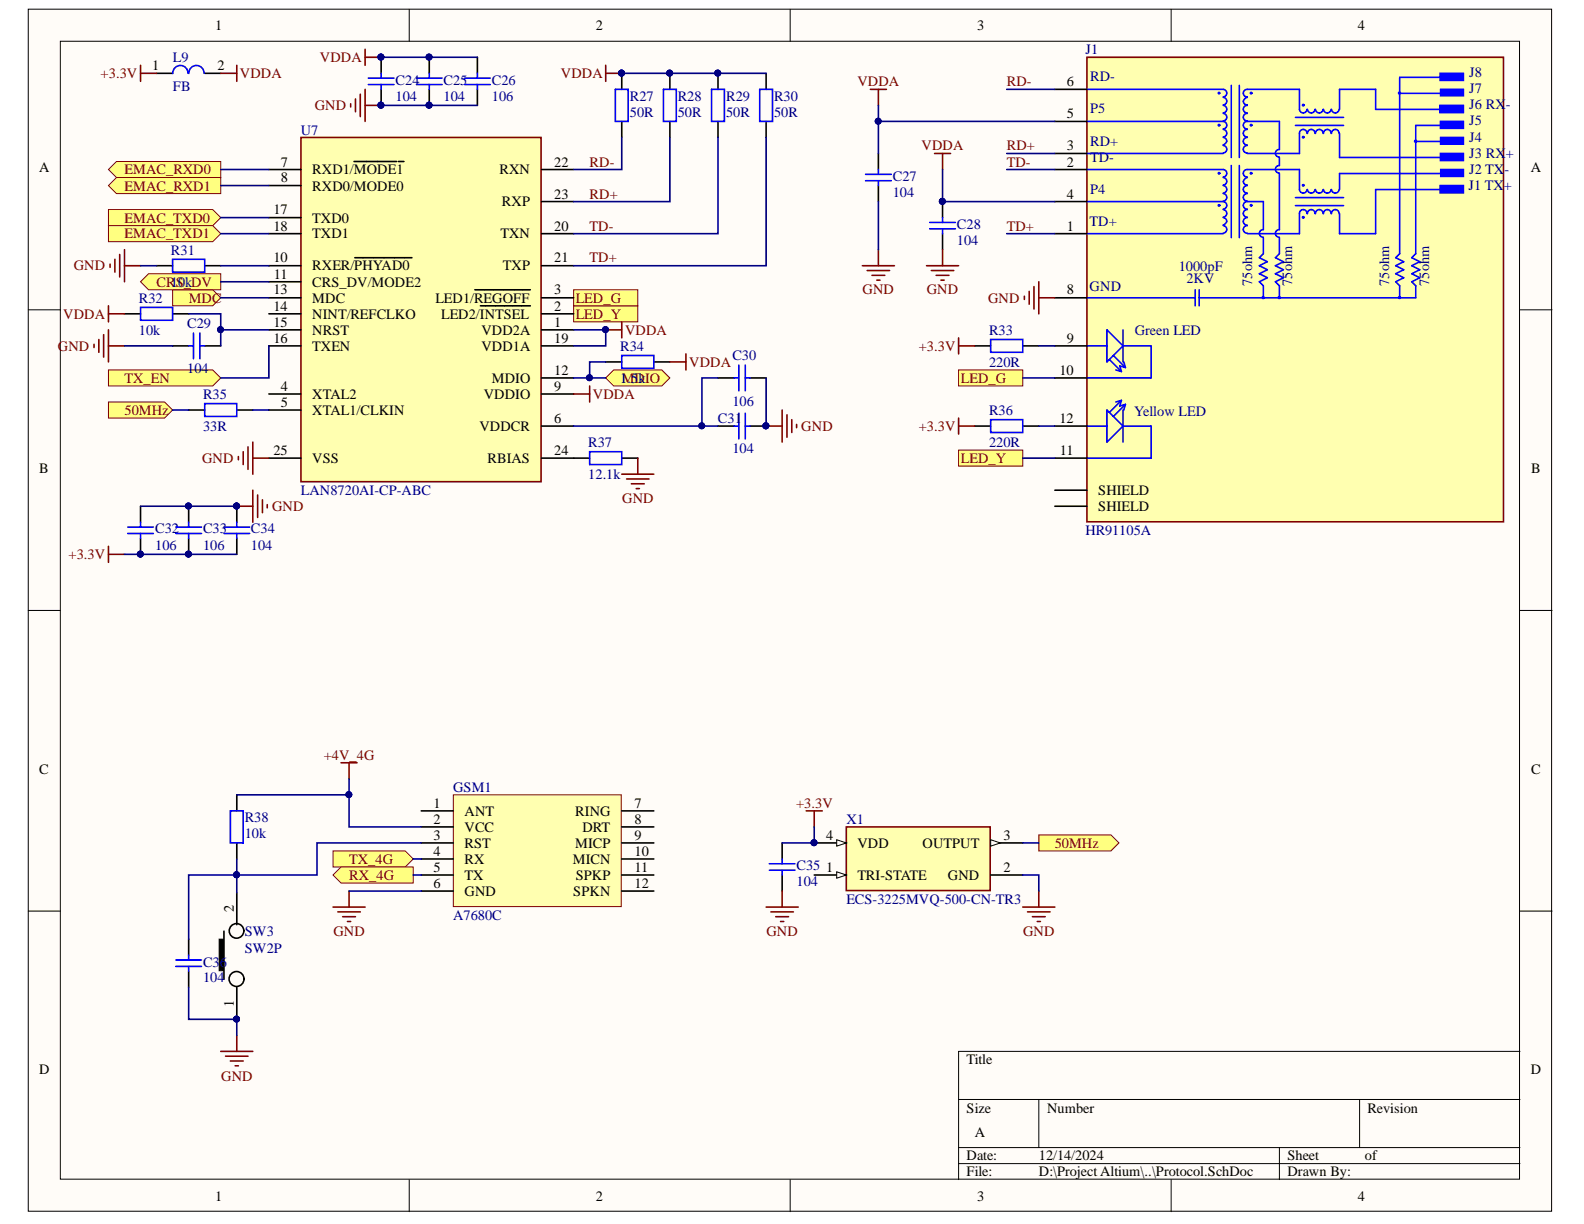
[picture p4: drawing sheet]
<svg xmlns="http://www.w3.org/2000/svg" width="279mm" height="216mm" viewBox="0 0 279 216" stroke-linecap="round" stroke-linejoin="round" font-family="sans-serif">
<defs><g id="words">
<g font-size="2.5">
<text x="37.9" y="5.3">1</text>
<text x="105.1" y="5.3">2</text>
<text x="172.4" y="5.3">3</text>
<text x="239.5" y="5.3">4</text>
<text x="26.9" y="12.4">1</text>
<text x="38.4" y="12.4">2</text>
<text x="188.1" y="15.2">6</text>
<text x="188.1" y="20.9">5</text>
<text x="49.5" y="29.4">7</text>
<text x="97.7" y="29.4">22</text>
<text x="188.1" y="26.5">3</text>
<text x="188.1" y="29.4">2</text>
<text x="6.9" y="30.4">A</text>
<text x="49.5" y="32.2">8</text>
<text x="55.1" y="33.6">RXD0/MODE0</text>
<text x="55.1" y="30.7">RXD1/MODE1</text>
<text x="88.1" y="30.7">RXN</text>
<text x="97.7" y="35">23</text>
<text x="188.1" y="35">4</text>
<text x="270" y="30.4">A</text>
<text x="48.2" y="40.7">18</text>
<text x="48.2" y="37.8">17</text>
<text x="55.1" y="39.3">TXD0</text>
<text x="88.5" y="36.4">RXP</text>
<text x="97.7" y="40.7">20</text>
<text x="188.1" y="40.7">1</text>
<text x="48.2" y="46.3">10</text>
<text x="55.1" y="47.7">RXER/PHYAD0</text>
<text x="55.1" y="42.1">TXD1</text>
<text x="88.3" y="42.1">TXN</text>
<text x="88.7" y="47.7">TXP</text>
<text x="97.7" y="46.3">21</text>
<text x="48.2" y="51.9">13</text>
<text x="48.3" y="49.1">11</text>
<text x="55.1" y="50.6">CRS_DV/MODE2</text>
<text x="55.1" y="53.4">MDC</text>
<text x="76.8" y="53.4">LED1/REGOFF</text>
<text x="97.7" y="51.9">3</text>
<text x="188.1" y="51.9">8</text>
<text x="48.2" y="57.6">15</text>
<text x="48.2" y="54.8">14</text>
<text x="55.1" y="59">NRST</text>
<text x="55.1" y="56.2">NINT/REFCLKO</text>
<text x="77.8" y="56.2">LED2/INTSEL</text>
<text x="84.9" y="59">VDD2A</text>
<text x="97.7" y="57.6">1</text>
<text x="97.7" y="54.8">2</text>
<text x="48.2" y="60.5">16</text>
<text x="55.1" y="61.9">TXEN</text>
<text x="84.9" y="61.9">VDD1A</text>
<text x="97.7" y="60.5">19</text>
<text x="188.1" y="60.5">9</text>
<text x="49.5" y="68.9">4</text>
<text x="49.5" y="71.8">5</text>
<text x="55.1" y="70.3">XTAL2</text>
<text x="85.3" y="70.3">VDDIO</text>
<text x="86.8" y="67.6">MDIO</text>
<text x="97.7" y="66.1">12</text>
<text x="97.7" y="68.9">9</text>
<text x="186.9" y="66.1">10</text>
<text x="55.1" y="73.2">XTAL1/CLKIN</text>
<text x="84.6" y="76">VDDCR</text>
<text x="97.7" y="74.6">6</text>
<text x="186.9" y="74.6">12</text>
<text x="6.9" y="83.4">B</text>
<text x="48.2" y="80.2">25</text>
<text x="55.1" y="81.7">VSS</text>
<text x="86" y="81.7">RBIAS</text>
<text x="97.7" y="80.2">24</text>
<text x="187" y="80.2">11</text>
<text x="270.1" y="83.4">B</text>
<text x="193.7" y="87.3">SHIELD</text>
<text x="193.7" y="90.2">SHIELD</text>
<text x="6.9" y="136.5">C</text>
<text x="270.1" y="136.5">C</text>
<text x="76.5" y="142.5">1</text>
<text x="82" y="143.9">ANT</text>
<text x="101.5" y="143.9">RING</text>
<text x="111.9" y="142.5">7</text>
<text x="76.5" y="145.3">2</text>
<text x="76.5" y="148.1">3</text>
<text x="82" y="146.7">VCC</text>
<text x="82" y="149.6">RST</text>
<text x="101.5" y="149.6">MICP</text>
<text x="102.7" y="146.7">DRT</text>
<text x="111.9" y="145.3">8</text>
<text x="111.9" y="148.1">9</text>
<text x="145.7" y="148.1">4</text>
<text x="151.2" y="149.6">VDD</text>
<text x="162.7" y="149.6">OUTPUT</text>
<text x="177" y="148.1">3</text>
<text x="76.5" y="151">4</text>
<text x="76.5" y="153.8">5</text>
<text x="82" y="152.3">RX</text>
<text x="82" y="155.2">TX</text>
<text x="101" y="152.3">MICN</text>
<text x="101.6" y="155.2">SPKP</text>
<text x="111.9" y="151">10</text>
<text x="111.9" y="153.8">11</text>
<text x="145.7" y="153.8">1</text>
<text x="151.2" y="155.2">TRI-STATE</text>
<text x="167.2" y="155.2">GND</text>
<text x="177" y="153.8">2</text>
<text x="41.2" y="160.9" transform="rotate(-90 41.2 160.9)">2</text>
<text x="76.5" y="156.6">6</text>
<text x="82" y="158">GND</text>
<text x="101.1" y="158">SPKN</text>
<text x="111.9" y="156.6">12</text>
<text x="41.2" y="177.7" transform="rotate(-90 41.2 177.7)">1</text>
<text x="6.9" y="189.5">D</text>
<text x="170.5" y="187.7">Title</text>
<text x="270" y="189.5">D</text>
<text x="170.5" y="196.3">Size</text>
<text x="184.7" y="196.3">Number</text>
<text x="241.2" y="196.3">Revision</text>
<text x="171.9" y="200.5">A</text>
<text x="170.5" y="204.7">Date:</text>
<text x="170.5" y="207.5">File:</text>
<text x="183.2" y="204.7">12/14/2024</text>
<text x="183.2" y="207.5">D:\Project Altium\..\Protocol.SchDoc</text>
<text x="227.1" y="204.7">Sheet</text>
<text x="227.1" y="207.5">Drawn By:</text>
<text x="240.7" y="204.7">of</text>
<text x="37.9" y="211.8">1</text>
<text x="105.1" y="211.8">2</text>
<text x="172.4" y="211.8">3</text>
<text x="239.5" y="211.8">4</text>
</g>
<g font-size="2.5" fill="#000080">
<text x="30.5" y="11">L9</text>
<text x="191.4" y="9.5">J1</text>
<text x="30.5" y="16">FB</text>
<text x="69.8" y="14.9">C24</text>
<text x="69.8" y="17.7">104</text>
<text x="78.2" y="14.9">C25</text>
<text x="78.2" y="17.7">104</text>
<text x="86.8" y="14.9">C26</text>
<text x="86.8" y="17.7">106</text>
<text x="111.1" y="17.7">R27</text>
<text x="119.5" y="17.7">R28</text>
<text x="128.1" y="17.7">R29</text>
<text x="136.5" y="17.7">R30</text>
<text x="192.3" y="14.4">RD-</text>
<text x="259.1" y="13.6">J8</text>
<text x="259.1" y="16.5">J7</text>
<text x="53.1" y="23.7">U7</text>
<text x="111.1" y="20.6">50R</text>
<text x="119.5" y="20.6">50R</text>
<text x="128.1" y="20.6">50R</text>
<text x="136.5" y="20.6">50R</text>
<text x="192.3" y="20">P5</text>
<text x="259.1" y="19.3">J6 RX</text>
<text x="259.1" y="22.1">J5</text>
<text x="265.6" y="19.3">-</text>
<text x="192.3" y="25.8">RD+</text>
<text x="192.3" y="28.5">TD-</text>
<text x="259.1" y="25">J4</text>
<text x="259.1" y="27.8">J3 RX</text>
<text x="265.6" y="27.8">+</text>
<text x="157.5" y="31.9">C27</text>
<text x="157.5" y="34.7">104</text>
<text x="192.3" y="34.2">P4</text>
<text x="259" y="33.5">J1 TX</text>
<text x="259.1" y="30.7">J2 TX</text>
<text x="265.3" y="33.5">+</text>
<text x="265.4" y="30.7">-</text>
<text x="168.8" y="40.4">C28</text>
<text x="192.2" y="39.9">TD+</text>
<text x="30.2" y="44.9">R31</text>
<text x="168.8" y="43.2">104</text>
<text x="207.9" y="47.8">1000pF</text>
<text x="24.5" y="53.4">R32</text>
<text x="30.2" y="50.6">10k</text>
<text x="192.2" y="51.3">GND</text>
<text x="209.3" y="49.9">2KV</text>
<text x="220.8" y="50.4" transform="rotate(-90 220.8 50.4)">75ohm</text>
<text x="227.9" y="50.4" transform="rotate(-90 227.9 50.4)">75ohm</text>
<text x="245" y="50.4" transform="rotate(-90 245 50.4)">75ohm</text>
<text x="252.1" y="50.4" transform="rotate(-90 252.1 50.4)">75ohm</text>
<text x="24.5" y="59">10k</text>
<text x="33" y="57.9">C29</text>
<text x="174.5" y="59">R33</text>
<text x="200.1" y="59.1">Green LED</text>
<text x="33" y="65.9">104</text>
<text x="109.4" y="61.9">R34</text>
<text x="129.2" y="63.6">C30</text>
<text x="174.5" y="64.7">220R</text>
<text x="35.8" y="70.3">R35</text>
<text x="109.4" y="67.6">1.5k</text>
<text x="129.2" y="71.5">106</text>
<text x="35.8" y="76">33R</text>
<text x="126.6" y="74.6">C31</text>
<text x="174.5" y="73.2">R36</text>
<text x="200.1" y="73.3">Yellow LED</text>
<text x="103.7" y="78.9">R37</text>
<text x="129.2" y="80">104</text>
<text x="174.5" y="78.9">220R</text>
<text x="53.1" y="87.3">LAN8720AI-CP-ABC</text>
<text x="103.7" y="84.5">12.1k</text>
<text x="27.4" y="94.1">C32</text>
<text x="35.8" y="94.1">C33</text>
<text x="44.3" y="94.1">C34</text>
<text x="191.4" y="94.4">HR91105A</text>
<text x="27.4" y="96.9">106</text>
<text x="35.8" y="96.9">106</text>
<text x="44.3" y="96.9">104</text>
<text x="79.9" y="139.7">GSM1</text>
<text x="43.2" y="145">R38</text>
<text x="43.2" y="147.9">10k</text>
<text x="149.3" y="145.3">X1</text>
<text x="140.5" y="153.5">C35</text>
<text x="140.5" y="156.3">104</text>
<text x="149.3" y="159.4">ECS-3225MVQ-500-CN-TR3</text>
<text x="43.2" y="165.2">SW3</text>
<text x="79.9" y="162.3">A7680C</text>
<text x="35.8" y="170.5">C36</text>
<text x="35.8" y="173.3">104</text>
<text x="43.2" y="168">SW2P</text>
</g>
<g font-size="2.5" fill="#800000">
<text x="56.4" y="11">VDDA</text>
<text x="17.7" y="13.8">+3.3V</text>
<text x="42.3" y="13.8">VDDA</text>
<text x="98.9" y="13.8">VDDA</text>
<text x="151.2" y="15.2">VDDA</text>
<text x="177.6" y="15.2">RD-</text>
<text x="55.5" y="19.4">GND</text>
<text x="104" y="29.4">RD-</text>
<text x="162.5" y="26.5">VDDA</text>
<text x="177.6" y="29.4">TD-</text>
<text x="177.6" y="26.5">RD+</text>
<text x="22" y="30.7">EMAC_RXD0</text>
<text x="22" y="33.6">EMAC_RXD1</text>
<text x="104" y="35">RD+</text>
<text x="22" y="39.3">EMAC_TXD0</text>
<text x="104" y="40.7">TD-</text>
<text x="177.6" y="40.7">TD+</text>
<text x="13" y="47.7">GND</text>
<text x="22" y="42.1">EMAC_TXD1</text>
<text x="104" y="46.3">TD+</text>
<text x="27.6" y="50.6">CRS_DV</text>
<text x="33.3" y="53.4">MDC</text>
<text x="101.6" y="53.4">LED_G</text>
<text x="152.2" y="51.9">GND</text>
<text x="163.5" y="51.9">GND</text>
<text x="174.3" y="53.4">GND</text>
<text x="11.2" y="56.2">VDDA</text>
<text x="101.6" y="56.2">LED_Y</text>
<text x="110.3" y="59">VDDA</text>
<text x="10.2" y="61.9">GND</text>
<text x="121.6" y="64.7">VDDA</text>
<text x="162" y="61.9">+3.3V</text>
<text x="22" y="67.6">TX_EN</text>
<text x="104.6" y="70.3">VDDA</text>
<text x="109.7" y="67.6">MDIO</text>
<text x="169.5" y="67.6">LED_G</text>
<text x="22" y="73.2">50MHz</text>
<text x="141.3" y="76">GND</text>
<text x="162" y="76">+3.3V</text>
<text x="35.7" y="81.7">GND</text>
<text x="169.5" y="81.7">LED_Y</text>
<text x="109.7" y="88.8">GND</text>
<text x="48" y="90.2">GND</text>
<text x="12.1" y="98.6">+3.3V</text>
<text x="57.1" y="134">+4V_4G</text>
<text x="140.4" y="142.5">+3.3V</text>
<text x="186" y="149.6">50MHz</text>
<text x="61.6" y="152.3">TX_4G</text>
<text x="61.6" y="155.2">RX_4G</text>
<text x="58.8" y="165.1">GND</text>
<text x="135.2" y="165.1">GND</text>
<text x="180.5" y="165.1">GND</text>
<text x="39" y="190.6">GND</text>
</g>
</g></defs>
<g fill="#fffcf8" stroke="#000" stroke-width=".18">
<path d="M5 1.6h268.7v212h-268.7z"/>
<path d="M10.6 7.3h257.4v200.7h-257.4z"/>
</g>
<g fill="none" stroke="#000" stroke-width=".18">
<path d="M72.2 1.6v5.7M139.4 1.6v5.7M206.6 1.6v5.7M5 54.6h5.6M268.1 54.6h5.7M5 107.7h5.6M268.1 107.7h5.7M5 160.7h5.6M268.1 160.7h5.7M169.1 193.9h99M183.2 193.9v8.5M239.8 193.9v8.5"/>
<path d="M268.1 185.5h-99v22.6M72.2 208.1v5.6M139.4 208.1v5.6M169.1 202.4h99M169.1 205.2h99M206.6 208.1v5.6M225.7 202.4v5.7"/>
</g>
<g fill="none" stroke="#000" stroke-width=".28">
<path d="M67.2 10.1v2.8M67.2 15.8v2.8M75.7 10.1v2.8M75.7 15.8v2.8M109.7 12.9v2.9M118.2 12.9v2.9M126.6 12.9v2.9M135.1 12.9v2.9M109.7 21.4v2.8M118.2 21.4v2.8M126.6 21.4v2.8M135.1 21.4v2.8"/>
<path d="M22 55.4h2.8M30.4 55.4h2.9M126.6 75.2h2.9M132.3 75.2h2.8M171.9 61h2.8M180.4 61h2.8"/>
</g>
<g fill="none" stroke="#00f" stroke-width=".28">
<path d="M65 13.8h4.5M65 14.9h4.5M67.2 12.9v.9M67.2 14.9v.9M73.5 13.8h4.5M73.5 14.9h4.5M75.7 12.9v.9M75.7 14.9v.9M108.5 15.8h2.3v5.6h-2.3zM117 15.8h2.3v5.6h-2.3zM125.5 15.8h2.3v5.6h-2.3zM134 15.8h2.3v5.6h-2.3z"/>
<path d="M24.8 54.2h5.6v2.3h-5.6zM174.7 59.9h5.7v2.2h-5.7zM129.5 75.2h.8M130.3 72.9v4.5M131.5 72.9v4.5M131.5 75.2h.8"/>
</g>
<g fill="#000080" stroke="#000080" stroke-width=".18">
<circle cx="135.1" cy="75.1" r=".52"/>
<circle cx="126.6" cy="12.9" r=".52"/>
<circle cx="118.1" cy="12.9" r=".52"/>
<circle cx="109.6" cy="12.9" r=".52"/>
<circle cx="75.7" cy="18.5" r=".52"/>
<circle cx="75.7" cy="10.1" r=".52"/>
<circle cx="67.2" cy="18.5" r=".52"/>
<circle cx="67.2" cy="10.1" r=".52"/>
</g>
<path d="M135.1 75.2h2.9M138 72.3v5.7M138.8 73.2v3.9M139.7 74v2.3M140.5 74.9v.5" fill="none" stroke="#800000" stroke-width=".28"/>
<g fill="#ffff80" stroke="#800000" stroke-width=".18">
<path d="M19.1 65.3h18.4l1.4 1.4-1.4 1.4h-18.4z" fill-rule="evenodd"/>
<path d="M19.1 37h18.4l1.4 1.4-1.4 1.4h-18.4z" fill-rule="evenodd"/>
<path d="M19.1 39.8h18.4l1.4 1.4-1.4 1.4h-18.4z" fill-rule="evenodd"/>
<path d="M19.1 29.9l1.4-1.4h18.4v2.8h-18.4z" fill-rule="evenodd"/>
<path d="M19.1 32.7l1.4-1.4h18.4v2.8h-18.4z" fill-rule="evenodd"/>
<path d="M30.4 51.1h7.1l1.4 1.4-1.4 1.4h-7.1z" fill-rule="evenodd"/>
<path d="M106.8 66.7l1.5-1.4h8.4l1.5 1.4-1.5 1.4h-8.4z" fill-rule="evenodd"/>
<path d="M24.8 49.7l1.4-1.4h12.7v2.8h-12.7z" fill-rule="evenodd"/>
</g>
<path d="M149.3 145.9h25.4v11.2h-25.4z" fill="#ffffb0" stroke="#800000" stroke-width=".28"/>
<path d="M143.6 148.7h5.7" fill="none" stroke="#000" stroke-width=".28"/>
<path d="M147.6 148.1l1.7 .6-1.7 .6z" fill="#fffcf8"/>
<path d="M147.6 148.1l1.7 .6-1.7 .6z" fill="none" stroke="#000" stroke-width=".18"/>
<circle cx="143.6" cy="148.6" r=".52" fill="#000080" stroke="#000080" stroke-width=".18"/>
<path d="M143.6 154.3h5.7" fill="none" stroke="#000" stroke-width=".28"/>
<path d="M147.6 153.8l1.7 .5-1.7 .6z" fill="#fffcf8"/>
<path d="M147.6 153.8l1.7 .5-1.7 .6z" fill="none" stroke="#000" stroke-width=".18"/>
<path d="M174.7 148.7h5.7" fill="none" stroke="#000" stroke-width=".28"/>
<path d="M174.7 148.1l1.7 .6-1.7 .6z" fill="#fffcf8"/>
<path d="M174.7 148.1l1.7 .6-1.7 .6z" fill="none" stroke="#000" stroke-width=".18"/>
<path d="M138 148.7v2.8M138 154.3v2.9M174.7 154.3h5.7" fill="none" stroke="#000" stroke-width=".28"/>
<circle cx="143.6" cy="148.6" r=".52" fill="#000080" stroke="#000080" stroke-width=".18"/>
<path d="M135.7 153.5h4.5M135.7 152.4h4.5M138 151.5v.9M138 153.5v.8" fill="none" stroke="#00f" stroke-width=".28"/>
<path d="M135.1 160h5.7M138 157.2v2.8M180.4 160h5.7M183.2 157.2v2.8M136 160.8h3.9M136.8 161.7h2.3M137.7 162.5h.5M181.3 160.8h3.9M182.1 161.7h2.3M182.9 162.5h.6" fill="none" stroke="#800000" stroke-width=".28"/>
<g fill="#ffff80" stroke="#800000" stroke-width=".18">
<path d="M183.2 147.3h12.8l1.4 1.4-1.4 1.4h-12.8z" fill-rule="evenodd"/>
<path d="M19.1 70.9h9.9l1.4 1.4-1.4 1.4h-9.9z" fill-rule="evenodd"/>
</g>
<path d="M126.6 66.7h2.9M132.3 66.7h2.8" fill="none" stroke="#000" stroke-width=".28"/>
<path d="M129.5 66.7h.8M130.3 64.4v4.5M131.5 64.4v4.5M131.5 66.7h.8" fill="none" stroke="#00f" stroke-width=".28"/>
<path d="M80 140.2h29.6v19.7h-29.6z" fill="#ffffb0" stroke="#800000" stroke-width=".18"/>
<path d="M74.3 143h5.7M74.3 145.9h5.7M74.3 148.7h5.7M74.3 151.5h5.7M74.3 154.3h5.7M74.3 157.2h5.7M109.7 143h5.6M109.7 145.9h5.6M109.7 148.7h5.6M109.7 151.5h5.6M109.7 154.3h5.6M109.7 157.2h5.6" fill="none" stroke="#000" stroke-width=".28"/>
<path d="M60.2 134.5h2.8M61.6 134.5v2.9M58.7 160h5.7M61.6 157.2v2.8M59.6 160.8h4M60.4 161.7h2.3M61.3 162.5h.6" fill="none" stroke="#800000" stroke-width=".28"/>
<g fill="#ffff80" stroke="#800000" stroke-width=".18">
<path d="M58.7 150.1h12.8l1.4 1.4-1.4 1.4h-12.8z" fill-rule="evenodd"/>
<path d="M58.7 154.3l1.5-1.4h12.7v2.9h-12.7z" fill-rule="evenodd"/>
</g>
<g fill="none" stroke="#000" stroke-width=".28">
<path d="M41.8 140.2v2.8M41.8 148.7v2.8M41.8 157.5v5.6M33.3 165.7v2.8M33.3 171.3v2.8M39.5 164.2v8.5M41.8 174.1v5.7"/>
<circle cx="41.7" cy="164.2" r="1.29"/>
<circle cx="41.7" cy="172.7" r="1.32"/>
</g>
<circle cx="41.7" cy="179.8" r=".52" fill="#000080" stroke="#000080" stroke-width=".18"/>
<path d="M38.7 165.7h.7v5.5h-.7z" fill="#000" stroke="#000" stroke-width=".18"/>
<path d="M40.6 143h2.3v5.7h-2.3zM31 169.3h4.5M31 170.5h4.5M33.3 168.5v.8M33.3 170.5v.8" fill="none" stroke="#00f" stroke-width=".28"/>
<path d="M38.9 185.5h5.7M39.8 186.3h3.9M40.6 187.1h2.3M41.5 188h.5M41.8 182.6v2.9" fill="none" stroke="#800000" stroke-width=".28"/>
<g fill="#ffff80" stroke="#800000" stroke-width=".18">
<path d="M101.2 53.9h11.3v2.9h-11.3z" fill-rule="evenodd"/>
<path d="M101.2 51.1h11.3v2.8h-11.3z" fill-rule="evenodd"/>
</g>
<path d="M171.9 75.2h2.8M180.4 75.2h2.8" fill="none" stroke="#000" stroke-width=".28"/>
<path d="M174.7 74h5.7v2.3h-5.7z" fill="none" stroke="#00f" stroke-width=".28"/>
<g fill="#ffff80" stroke="#800000" stroke-width=".18">
<path d="M169.1 79.4h11.3v2.8h-11.3z" fill-rule="evenodd"/>
<path d="M169.1 65.3h11.3v2.8h-11.3z" fill-rule="evenodd"/>
</g>
<path d="M30.4 61h2.9M36.1 61h2.8M41.8 89.3v2.8M41.8 94.9v2.9" fill="none" stroke="#000" stroke-width=".28"/>
<circle cx="41.7" cy="89.3" r=".52" fill="#000080" stroke="#000080" stroke-width=".18"/>
<path d="M34.1 58.7v4.6M35.3 58.7v4.6M33.3 61h.8M35.3 61h.8M39.5 94.1h4.5M39.5 93h4.5M41.8 92.1v.9M41.8 94.1v.8" fill="none" stroke="#00f" stroke-width=".28"/>
<g fill="none" stroke="#800000" stroke-width=".28">
<path d="M17.4 59.9v2.2M18.3 59v4M19.1 58.2v5.6M169.1 59.6v2.8M16.6 60.7v.6M19.1 61h2.9M169.1 61h2.8M169.1 73.7v2.9M169.1 75.2h2.8M19.1 96.4v2.8M19.1 97.8h2.9M41.8 89.3h2.8"/>
<path d="M44.6 86.5v5.6M45.4 87.3v4M46.3 88.2v2.2M47.1 89v.6M142.2 143h2.8M143.6 143v2.9"/>
</g>
<path d="M53.1 24.2h42.3v60.8h-42.3z" fill="#ffffb0" stroke="#800000" stroke-width=".28"/>
<g fill="none" stroke="#000" stroke-width=".28">
<path d="M47.4 29.9h5.7M47.4 32.7h5.7M47.4 38.4h5.7M62.4 28.5h6M68.5 28.5h1.5M70.3 28.5h.9M95.5 29.9h5.7M95.5 35.6h5.7M47.4 41.2h5.7M47.4 46.9h5.7M47.4 58.2h5.7M47.4 55.4h5.7"/>
<path d="M47.4 52.5h5.7M47.4 49.7h5.7M62.6 45.5h10.1M83.8 51.1h1.7M84.7 53.9h5.7M85.5 51.1h8M90.5 53.9h3M95.5 41.2h5.7M95.5 46.9h5.7M95.5 58.2h5.7M95.5 55.4h5.7M95.5 52.5h5.7"/>
<path d="M47.4 61h5.7M47.4 69.5h5.7M47.4 72.3h5.7M95.5 61h5.7M95.5 69.5h5.7M95.5 75.2h5.7M95.5 66.7h5.7M47.4 80.8h5.7M95.5 80.8h5.7"/>
</g>
<path d="M191.7 10.1h73.5v81.9h-73.5z" fill="#ffffb0" stroke="#800000" stroke-width=".28"/>
<g fill="#00f" stroke="#00f" stroke-width=".28">
<path d="M254 32.7h4.1v1.3h-4.1z"/>
<path d="M254 18.6h4.1v1.3h-4.1z"/>
<path d="M254 12.9h4.1v1.3h-4.1z"/>
<path d="M254.1 27.1h4v1.2h-4z"/>
<path d="M254.1 21.4h4v1.2h-4z"/>
<path d="M254.1 29.9h4v1.2h-4z"/>
<path d="M254.1 24.2h4v1.2h-4z"/>
<path d="M254.1 15.8h4v1.1h-4z"/>
</g>
<g fill="none" stroke="#00f" stroke-width=".28">
<path d="M33.2 12.9a1.34 1.34 0 0 0-1.4-1.4 1.34 1.34 0 0 0-1.3 1.5M36 12.9a1.34 1.34 0 0 0-1.4-1.4 1.34 1.34 0 0 0-1.3 1.5M81.9 14.9h4.6M81.9 13.8h4.6M84.2 12.9v.9M84.2 14.9v.9M191.7 15.8h24.1a.66 .66 0 0 1 .6 .6 .66 .66 0 0 1-.6 .7M215.8 18.6a.66 .66 0 0 1 .6 .7 .66 .66 0 0 1-.6 .6M215.8 17.2a.66 .66 0 0 1 .6 .6 .66 .66 0 0 1-.6 .7M217.2 15.1v12.7M218.6 15.1v12.7M219.3 17.9a.66 .66 0 0 0 .7 .6"/>
<path d="M220 17.1a.67 .67 0 0 1-.7-.7 .67 .67 0 0 1 .7-.6h9.2v3.5a.66 .66 0 0 0 .7 .6 .66 .66 0 0 0 .6-.6M220 17.2a.96 .96 0 0 0-.7 .7M220 18.6a.66 .66 0 0 0-.7 .7 .66 .66 0 0 0 .7 .6M232 19.3a.66 .66 0 0 1-.7 .6 .66 .66 0 0 1-.7-.6M233.4 19.3a.66 .66 0 0 1-.7 .6 .66 .66 0 0 1-.7-.6M234.8 19.3a.66 .66 0 0 1-.7 .6 .66 .66 0 0 1-.6-.6M236.2 19.3a.66 .66 0 0 1-.7 .6 .66 .66 0 0 1-.6-.6M236.3 19.3v-3.5h6.3v3.5h12.1M246.9 16.5h7.8M254.7 13.6h-7.8v31.1l-.7 .8 1.4 .7-1.4 .7 1.4 .7-1.4 .7 1.4 .7-1.4 .7 .7 .7v2.1M152.7 30.7h4.5M152.7 31.9h4.5"/>
<path d="M154.9 29.9v.8M154.9 31.9v.8M164 39.2h4.5M166.3 38.4v.8M191.7 21.4h24.1a.66 .66 0 0 1 .6 .7 .66 .66 0 0 1-.6 .6M191.7 35.6h24.1a.66 .66 0 0 1 .6 .6 .66 .66 0 0 1-.6 .7M191.7 29.9h24.1a.66 .66 0 0 1 .6 .7 .66 .66 0 0 1-.6 .6M191.7 27.1h24.1M215.8 25.7a.66 .66 0 0 1 .6 .6 .66 .66 0 0 1-.6 .7M215.8 24.2a.66 .66 0 0 1 .6 .7M215.8 22.8a.66 .66 0 0 1 .6 .7 .66 .66 0 0 1-.6 .7M215.8 20a.66 .66 0 0 1 .6 .7 .66 .66 0 0 1-.6 .6"/>
<path d="M215.8 39.8a.66 .66 0 0 1 .6 .7 .66 .66 0 0 1-.6 .6M215.8 38.4a.66 .66 0 0 1 .6 .7 .66 .66 0 0 1-.7 .6M215.8 37a.66 .66 0 0 1 .6 .6 .66 .66 0 0 1-.6 .7M215.8 34.1a.66 .66 0 0 1 .6 .7 .66 .66 0 0 1-.6 .7M215.8 32.7a.66 .66 0 0 1 .6 .7 .66 .66 0 0 1-.6 .7M215.8 31.3a.66 .66 0 0 1 .6 .7 .66 .66 0 0 1-.6 .6M216.4 24.9l-.4 .5-.3 .2M217.2 29.2v12.7M218.6 29.2v12.7M220 22.7a.66 .66 0 0 1-.7-.6 .66 .66 0 0 1 .7-.7h5.7v5a.67 .67 0 0 0-.7 .6 .67 .67 0 0 0 .7 .7M220 31.2a.67 .67 0 0 1-.7-.6 .67 .67 0 0 1 .7-.7h9.2v3.5a.66 .66 0 0 0 .7 .7 .66 .66 0 0 0 .6-.7M220 36.9a.66 .66 0 0 1-.7-.7 .66 .66 0 0 1 .7-.6h2.8v4.9a.67 .67 0 0 0-.7 .7 .67 .67 0 0 0 .7 .6"/>
<path d="M220 31.3a.67 .67 0 0 0-.7 .7 .67 .67 0 0 0 .7 .6M220 20a.66 .66 0 0 0-.7 .7 .66 .66 0 0 0 .7 .6M220 22.8a.66 .66 0 0 0-.7 .7 .66 .66 0 0 0 .7 .7M220 24.2a.66 .66 0 0 0-.7 .7 .66 .66 0 0 0 .7 .7M220 25.7a.66 .66 0 0 0-.7 .6 .66 .66 0 0 0 .7 .7M220 32.7a.66 .66 0 0 0-.7 .7 .66 .66 0 0 0 .7 .7M220 34.1a.66 .66 0 0 0-.7 .7 .66 .66 0 0 0 .7 .7M220 37a.66 .66 0 0 0-.7 .6 .66 .66 0 0 0 .7 .7M220 38.4a.66 .66 0 0 0-.7 .6 .66 .66 0 0 0 .7 .7M220 39.8a.66 .66 0 0 0-.7 .7 .66 .66 0 0 0 .7 .6M225.7 27.8v1.4a.66 .66 0 0 0-.7 .7 .66 .66 0 0 0 .7 .6M225.7 30.6v9.9a.66 .66 0 0 0-.7 .7 .66 .66 0 0 0 .7 .6"/>
<path d="M228.5 22.1h8.5M228.5 20.7h8.5M228.5 34.9h8.5M228.5 36.3h8.5M230.5 23.5a.66 .66 0 0 0-.6-.7 .66 .66 0 0 0-.7 .7v3.6h-9.2M230.5 37.7a.66 .66 0 0 0-.6-.7 .66 .66 0 0 0-.7 .7v3.5h-9.2M232 23.5a.66 .66 0 0 0-.7-.7 .66 .66 0 0 0-.7 .7M232 33.4a.66 .66 0 0 1-.7 .7 .66 .66 0 0 1-.7-.7M232 37.7a.66 .66 0 0 0-.7-.7 .66 .66 0 0 0-.7 .7M233.4 23.5a.66 .66 0 0 0-.7-.7 .66 .66 0 0 0-.7 .7M233.4 33.4a.66 .66 0 0 1-.7 .7 .66 .66 0 0 1-.7-.7M233.4 37.7a.66 .66 0 0 0-.7-.7 .66 .66 0 0 0-.7 .7"/>
<path d="M234.8 23.5a.66 .66 0 0 0-.7-.7 .66 .66 0 0 0-.6 .7M234.8 33.4a.66 .66 0 0 1-.7 .7 .66 .66 0 0 1-.6-.7M234.8 37.7a.66 .66 0 0 0-.7-.7 .66 .66 0 0 0-.6 .7M236.2 23.5a.66 .66 0 0 0-.7-.7 .66 .66 0 0 0-.6 .7M236.2 33.4a.66 .66 0 0 1-.7 .7 .66 .66 0 0 1-.6-.7M236.2 37.7a.66 .66 0 0 0-.7-.7 .66 .66 0 0 0-.6 .7M236.3 23.5v4.3h18.4M249.7 25h5M254.7 22.1h-5v22.6l-.7 .8 1.4 .7-1.4 .7 1.4 .7-1.4 .7 1.4 .7-1.4 .7 .7 .7v2.1h-38.2M254.7 33.4h-12.1v7.8h-6.3v-3.5M254.7 30.6h-18.4v2.8M30.4 45.7h5.7v2.3h-5.7z"/>
<path d="M164 40.4h4.5M166.3 40.4v.8M191.7 41.2h24.1M191.7 52.5h19.1M195.3 58.2l2.8 2.8-2.8 2.8zM198.1 58.2v5.6M210.8 51.1v2.8M211.5 51.1v2.8M222.8 41.9v2.8l-.7 .8 1.5 .7-1.5 .7 1.5 .7-1.5 .7 1.5 .7-1.5 .7 .7 .7v2.1M225.7 41.9v2.8l-.7 .8 1.4 .7-1.4 .7 1.4 .7-1.4 .7 1.4 .7-1.4 .7 .7 .7v2.1M36.1 71.2h5.7v2.3h-5.7zM104 79.7h5.7v2.2h-5.7z"/>
<path d="M109.7 62.7h5.6v2.3h-5.6zM191.7 75.2h3.6M191.7 61h3.6M195.3 72.3l2.8 2.9-2.8 2.8zM195.7 63.4l2.1 2.1M196.4 62.7l2.1 2.1M196.8 65.3l1 .2M197.8 70.6l-2.1 2.1M197.8 70.6l-1 .3M197.8 70.6l-.3 1 1-.3M198.1 72.3v5.7M198.1 75.2h4.9v5.6h-11.3"/>
<path d="M198.1 61h4.9v5.7h-11.3M198.2 63.8l.3 1M198.5 71.3l-2.1 2.2M198.5 71.3l-.3 1M198.5 64.8l-1-.3 .3 1M22.5 94.1h4.6M22.5 93h4.6M24.8 92.1v.9M24.8 94.1v.8M31 94.1h4.5M31 93h4.5M33.3 92.1v.9"/>
<path d="M33.3 94.1v.8"/>
<circle cx="215" cy="16.4" r=".13"/>
<circle cx="220.7" cy="16.4" r=".13"/>
<circle cx="229.9" cy="18.5" r=".13"/>
<circle cx="246.8" cy="16.4" r=".16"/>
<circle cx="215" cy="36.2" r=".13"/>
<circle cx="215" cy="22.1" r=".13"/>
<circle cx="215" cy="30.6" r=".13"/>
<circle cx="220.7" cy="36.2" r=".13"/>
<circle cx="220.7" cy="22.1" r=".13"/>
<circle cx="220.7" cy="30.6" r=".13"/>
<circle cx="229.9" cy="24.2" r=".13"/>
<circle cx="229.9" cy="32.7" r=".13"/>
<circle cx="229.9" cy="38.3" r=".13"/>
<circle cx="249.7" cy="24.9" r=".16"/>
<circle cx="222.8" cy="52.5" r=".16"/>
<circle cx="225.6" cy="52.5" r=".16"/>
<circle cx="246.8" cy="52.5" r=".16"/>
</g>
<g fill="none" stroke="#000" stroke-width=".28">
<path d="M27.6 12.9h2.8M36.1 12.9h2.8M84.2 10.1v2.8M84.2 15.8v2.8M186.1 15.8h5.6M154.9 27.1v2.8M154.9 32.7v2.9M166.3 35.6v2.8M186.1 21.4h5.6M186.1 27.1h5.6M186.1 29.9h5.6M186.1 35.6h5.6"/>
<path d="M27.6 46.9h2.8M36.1 46.9h2.8M166.3 41.2v2.8M186.1 41.2h5.6M186.1 52.5h5.6M33.3 72.3h2.8M41.8 72.3h2.8M106.8 63.8h2.9M115.3 63.8h2.9M186.1 61h5.6M186.1 66.7h5.6M186.1 75.2h5.6"/>
<path d="M24.8 89.3v2.8M24.8 94.9v2.9M33.3 89.3v2.8M33.3 94.9v2.9M101.2 80.8h2.8M109.7 80.8h2.8M186.1 80.8h5.6M186.1 86.5h5.6M186.1 89.3h5.6"/>
</g>
<g fill="none" stroke="#800000" stroke-width=".28">
<path d="M24.8 11.5v2.8M24.8 12.9h2.8M38.9 12.9h2.9M41.8 11.5v2.8M61.9 18.3v.6M62.7 17.5v2.2M63.6 16.6v4M64.4 8.7v2.8M64.4 15.8v5.6M64.4 10.1h2.8M64.4 18.6h2.8M106.8 12.9h2.9"/>
<path d="M106.8 11.5v2.8M153.5 15.8h2.9M154.9 15.8v2.8M164.8 27.1h2.9M166.3 27.1v2.8M19.1 53.9v2.9M19.1 55.4h2.9M19.4 46.6v.6M20.3 45.7v2.3M21.1 44.9v4M22 46.9h2.8M22 44v5.7"/>
<path d="M106.8 58.2h2.9M109.7 56.8v2.8M152.1 46.9h5.7M153 47.7h3.9M153.8 48.6h2.3M154.7 49.4h.5M154.9 44v2.9M163.4 46.9h5.7M164.3 47.7h3.9M165.1 48.6h2.3M166 49.4h.5M166.3 44v2.9"/>
<path d="M180.7 52.2v.6M181.5 51.4v2.3M182.4 50.5v4M183.2 49.7v5.7M183.2 52.5h2.9M42.9 79.7v2.2M43.7 78.8v4M44.6 78v5.6M101.2 69.5h2.8M104 68.1v2.8M118.2 63.8h2.8M121 62.4v2.9"/>
<path d="M42 80.5v.6M44.6 80.8h2.8M109.7 83.6h5.6M110.5 84.5h4M111.4 85.3h2.2M112.2 86.2h.6M112.5 80.8v2.8"/>
</g>
<g fill="#000080" stroke="#000080" stroke-width=".18">
<circle cx="109.6" cy="12.9" r=".52"/>
<circle cx="106.8" cy="58.1" r=".52"/>
<circle cx="67.2" cy="10.1" r=".52"/>
<circle cx="67.2" cy="18.5" r=".52"/>
<circle cx="166.2" cy="35.5" r=".52"/>
<circle cx="24.7" cy="97.7" r=".52"/>
<circle cx="33.2" cy="89.3" r=".52"/>
<circle cx="33.2" cy="97.7" r=".52"/>
<circle cx="135.1" cy="75.1" r=".52"/>
<circle cx="61.5" cy="140.2" r=".52"/>
<circle cx="41.7" cy="154.3" r=".52"/>
<circle cx="41.7" cy="179.8" r=".52"/>
<circle cx="41.7" cy="89.3" r=".52"/>
<circle cx="143.6" cy="148.6" r=".52"/>
<circle cx="38.9" cy="58.1" r=".52"/>
<circle cx="126.6" cy="12.9" r=".52"/>
<circle cx="118.1" cy="12.9" r=".52"/>
<circle cx="154.9" cy="21.4" r=".52"/>
<circle cx="123.8" cy="75.1" r=".52"/>
<circle cx="75.7" cy="10.1" r=".52"/>
<circle cx="75.7" cy="18.5" r=".52"/>
<circle cx="104" cy="66.6" r=".52"/>
</g>
<g fill="none" stroke="#000080" stroke-width=".28">
<path d="M67.2 10.1h17M67.2 18.6h17M109.7 12.9h25.4M154.9 18.6v2.8h31.2M177.6 15.8h8.5M38.9 38.4h8.5M38.9 29.9h8.5M38.9 32.7h8.5M109.7 24.2v5.7h-8.5M118.2 24.2v11.4h-17M126.6 24.2v17h-25.4M135.1 24.2v22.7h-33.9"/>
<path d="M154.9 21.4v5.7M154.9 35.6v8.4M166.3 29.9v5.7h19.8M177.6 29.9h8.5M177.6 27.1h8.5M24.8 46.9h2.8M33.3 55.4h5.6v2.8M38.9 41.2h8.5M38.9 49.7h8.5M38.9 52.5h8.5M38.9 46.9h8.5M47.4 58.2h-8.5v2.8"/>
<path d="M101.2 58.2h5.6v2.8h-5.6M177.6 41.2h8.5M22 61h8.4M30.4 72.3h2.9M44.6 72.3h2.8M47.4 61v5.7h-8.5M101.2 66.7h5.6M101.2 75.2h22.6M106.8 63.8h-2.8v2.9M126.6 66.7h-2.8v8.5h2.8M135.1 66.7v8.5M180.4 66.7h5.7"/>
<path d="M183.2 75.2h2.9M183.2 61h2.9M22 97.8h19.8M24.8 89.3h17M180.4 80.8h5.7M61.6 137.4v8.5h12.7M41.8 157.5v-3.2h-8.5v11.4M41.8 140.2h19.8M61.6 157.2h12.7M72.9 151.5h1.4M72.9 154.3h1.4M74.3 148.7h-18.4v5.6h-14.1v-2.8"/>
<path d="M143.6 145.9v2.8h-5.6M180.4 154.3h2.8v2.9M180.4 148.7h2.8M33.3 174.1v5.7h8.5v2.8"/>
</g>
<use href="#words"/>
</svg>
